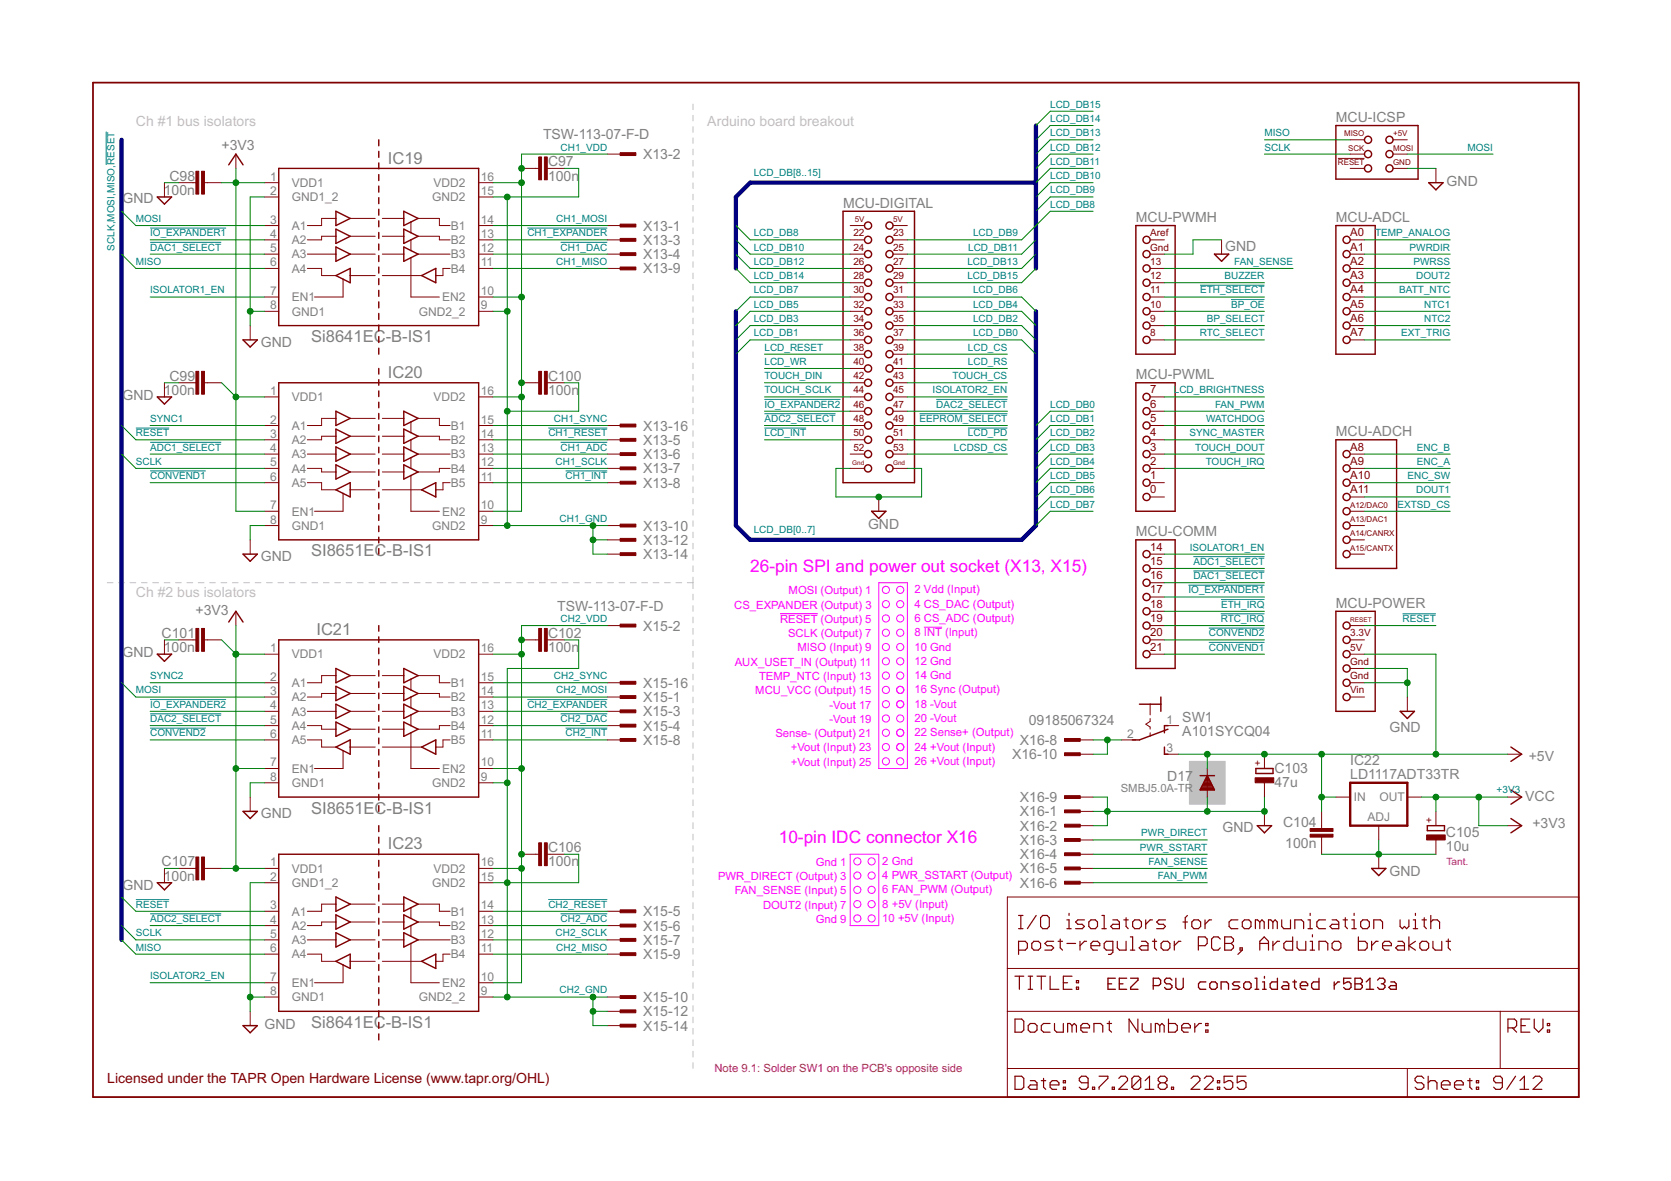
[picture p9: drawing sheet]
<svg xmlns="http://www.w3.org/2000/svg" width="297mm" height="210mm" viewBox="0 0 297 210" stroke-linecap="round" stroke-linejoin="round" font-family="sans-serif">
<defs><g id="words">
<g font-size="3.1" fill="#f0f">
<text x="133.4" y="101.7">26-pin SPI and power out socket (X13, X15)</text>
<text x="138.4" y="149.9">10-pin IDC connector X16</text>
</g>
<g font-size="2.9" fill="#808080">
<text x="68.9" y="29.1">IC19</text>
<text x="55.3" y="60.8">Si8641EC-B-IS1</text>
<text x="68.9" y="67.2">IC20</text>
<text x="55.3" y="98.9">SI8651EC-B-IS1</text>
<text x="56.2" y="112.9">IC21</text>
<text x="55.3" y="144.6">SI8651EC-B-IS1</text>
<text x="68.9" y="151">IC23</text>
<text x="55.3" y="182.7">Si8641EC-B-IS1</text>
</g>
<g font-size="2.5" fill="#c0c0c0">
<text x="24.1" y="22.3">Ch #1 bus isolators</text>
<text x="125.7" y="22.3">Arduino board breakout</text>
<text x="24.1" y="106.1">Ch #2 bus isolators</text>
</g>
<g font-size="2.5" fill="#808080">
<text x="237.5" y="21.7">MCU-ICSP</text>
<text x="39.4" y="26.6">+3V3</text>
<text x="96.5" y="24.7">TSW-113-07-F-D</text>
<text x="97.4" y="29.5">C97</text>
<text x="114.3" y="28.3">X13-2</text>
<text x="29.1" y="34.6">100n</text>
<text x="30.1" y="32.1">C98</text>
<text x="97.4" y="32.1">100n</text>
<text x="257.2" y="33">GND</text>
<text x="21.8" y="36.2">GND</text>
<text x="114.3" y="41">X13-1</text>
<text x="149.9" y="36.9">MCU-DIGITAL</text>
<text x="201.9" y="39.5">MCU-PWMH</text>
<text x="237.5" y="39.5">MCU-ADCL</text>
<text x="114.3" y="43.5">X13-3</text>
<text x="114.3" y="46.1">X13-4</text>
<text x="217.8" y="44.5">GND</text>
<text x="114.3" y="48.6">X13-9</text>
<text x="46.4" y="61.7">GND</text>
<text x="21.8" y="71.1">GND</text>
<text x="29.1" y="70.2">100n</text>
<text x="30.1" y="67.6">C99</text>
<text x="97.4" y="70.2">100n</text>
<text x="97.4" y="67.6">C100</text>
<text x="201.9" y="67.4">MCU-PWML</text>
<text x="114.3" y="76.5">X13-16</text>
<text x="237.5" y="77.5">MCU-ADCH</text>
<text x="114.3" y="79.1">X13-5</text>
<text x="114.3" y="81.6">X13-6</text>
<text x="114.3" y="84.1">X13-7</text>
<text x="114.3" y="86.7">X13-8</text>
<text x="114.3" y="94.3">X13-10</text>
<text x="154.3" y="94">GND</text>
<text x="201.9" y="95.3">MCU-COMM</text>
<text x="46.4" y="99.8">GND</text>
<text x="114.3" y="96.8">X13-12</text>
<text x="114.3" y="99.4">X13-14</text>
<text x="28.7" y="113.3">C101</text>
<text x="34.8" y="109.3">+3V3</text>
<text x="97.4" y="113.3">C102</text>
<text x="99.1" y="108.5">TSW-113-07-F-D</text>
<text x="114.3" y="112.1">X15-2</text>
<text x="237.5" y="108">MCU-POWER</text>
<text x="21.8" y="116.8">GND</text>
<text x="29.1" y="115.9">100n</text>
<text x="97.4" y="115.9">100n</text>
<text x="114.3" y="124.8">X15-1</text>
<text x="114.3" y="122.2">X15-16</text>
<text x="114.3" y="127.3">X15-3</text>
<text x="114.3" y="129.9">X15-4</text>
<text x="182.9" y="128.8">09185067324</text>
<text x="210.2" y="130.9">A101SYCQ04</text>
<text x="210.2" y="128.3">SW1</text>
<text x="247" y="130.1">GND</text>
<text x="114.3" y="132.4">X15-8</text>
<text x="179.9" y="134.9">X16-10</text>
<text x="181.3" y="132.4">X16-8</text>
<text x="226.6" y="137.4">C103</text>
<text x="240" y="135.9">IC22</text>
<text x="271.8" y="135.3">+5V</text>
<text x="181.3" y="142.6">X16-9</text>
<text x="207.5" y="138.8">D17</text>
<text x="226.6" y="139.9">47u</text>
<text x="240" y="138.5">LD1117ADT33TR</text>
<text x="271.1" y="142.3">VCC</text>
<text x="46.4" y="145.5">GND</text>
<text x="181.3" y="145.1">X16-1</text>
<text x="181.3" y="147.6">X16-2</text>
<text x="217.3" y="147.9">GND</text>
<text x="228.1" y="147">C104</text>
<text x="257" y="148.8">C105</text>
<text x="272.4" y="147.2">+3V3</text>
<text x="28.7" y="154">C107</text>
<text x="97.4" y="154">100n</text>
<text x="97.4" y="151.4">C106</text>
<text x="181.3" y="150.2">X16-3</text>
<text x="181.3" y="152.7">X16-4</text>
<text x="181.3" y="155.2">X16-5</text>
<text x="228.5" y="150.8">100n</text>
<text x="247" y="155.6">GND</text>
<text x="257" y="151.3">10u</text>
<text x="21.8" y="158.2">GND</text>
<text x="29.1" y="156.5">100n</text>
<text x="181.3" y="157.8">X16-6</text>
<text x="114.3" y="162.9">X15-5</text>
<text x="114.3" y="165.4">X15-6</text>
<text x="114.3" y="167.9">X15-7</text>
<text x="114.3" y="170.5">X15-9</text>
<text x="114.3" y="178.1">X15-10</text>
<text x="47" y="182.9">GND</text>
<text x="114.3" y="180.6">X15-12</text>
<text x="114.3" y="183.2">X15-14</text>
</g>
<text font-size="2.5" fill="#800000" x="19.1" y="192.4">Licensed under the TAPR Open Hardware License (www.tapr.org/OHL)</text>
<g font-size="2.1" fill="#808080">
<text x="48" y="32.1">1</text>
<text x="48" y="34.7">2</text>
<text x="51.9" y="33.2">VDD1</text>
<text x="51.9" y="35.8">GND1_2</text>
<text x="76.8" y="35.8">GND2</text>
<text x="77.1" y="33.2">VDD2</text>
<text x="85.5" y="34.7">15</text>
<text x="85.5" y="32.1">16</text>
<text x="48" y="39.7">3</text>
<text x="51.9" y="40.8">A1</text>
<text x="80.1" y="40.8">B1</text>
<text x="85.5" y="39.7">14</text>
<text x="48" y="42.3">4</text>
<text x="48" y="44.8">5</text>
<text x="48" y="47.3">6</text>
<text x="51.9" y="43.4">A2</text>
<text x="51.9" y="45.9">A3</text>
<text x="80.1" y="45.9">B3</text>
<text x="80.1" y="43.4">B2</text>
<text x="85.5" y="47.3">11</text>
<text x="85.5" y="44.8">12</text>
<text x="85.5" y="42.3">13</text>
<text x="48" y="52.4">7</text>
<text x="51.9" y="48.5">A4</text>
<text x="51.9" y="53.5">EN1</text>
<text x="78.6" y="53.5">EN2</text>
<text x="80.1" y="48.5">B4</text>
<text x="85.5" y="52.4">10</text>
<text x="48" y="55">8</text>
<text x="51.9" y="56.1">GND1</text>
<text x="74.4" y="56.1">GND2_2</text>
<text x="85.5" y="55">9</text>
<text x="48" y="70.2">1</text>
<text x="51.9" y="71.3">VDD1</text>
<text x="77.1" y="71.3">VDD2</text>
<text x="85.5" y="70.2">16</text>
<text x="48" y="75.3">2</text>
<text x="48" y="77.8">3</text>
<text x="51.9" y="76.4">A1</text>
<text x="80.1" y="76.4">B1</text>
<text x="85.5" y="77.8">14</text>
<text x="85.5" y="75.3">15</text>
<text x="48" y="80.4">4</text>
<text x="48" y="82.9">5</text>
<text x="51.9" y="78.9">A2</text>
<text x="51.9" y="81.5">A3</text>
<text x="80.1" y="81.5">B3</text>
<text x="80.1" y="78.9">B2</text>
<text x="85.5" y="80.4">13</text>
<text x="85.5" y="82.9">12</text>
<text x="48" y="85.4">6</text>
<text x="51.9" y="86.6">A5</text>
<text x="51.9" y="84">A4</text>
<text x="80.1" y="86.6">B5</text>
<text x="80.1" y="84">B4</text>
<text x="85.5" y="85.4">11</text>
<text x="48" y="90.5">7</text>
<text x="48" y="93.1">8</text>
<text x="51.9" y="91.6">EN1</text>
<text x="51.9" y="94.2">GND1</text>
<text x="76.8" y="94.2">GND2</text>
<text x="78.6" y="91.6">EN2</text>
<text x="85.5" y="90.5">10</text>
<text x="85.5" y="93.1">9</text>
<text x="48" y="115.9">1</text>
<text x="51.9" y="117">VDD1</text>
<text x="77.1" y="117">VDD2</text>
<text x="85.5" y="115.9">16</text>
<text x="48" y="121">2</text>
<text x="48" y="123.5">3</text>
<text x="51.9" y="122.1">A1</text>
<text x="51.9" y="124.6">A2</text>
<text x="80.1" y="124.6">B2</text>
<text x="80.1" y="122.1">B1</text>
<text x="85.5" y="123.5">14</text>
<text x="85.5" y="121">15</text>
<text x="48" y="126.1">4</text>
<text x="48" y="131.1">6</text>
<text x="48" y="128.6">5</text>
<text x="51.9" y="127.2">A3</text>
<text x="51.9" y="129.7">A4</text>
<text x="80.1" y="127.2">B3</text>
<text x="80.1" y="129.7">B4</text>
<text x="85.5" y="131.1">11</text>
<text x="85.5" y="126.1">13</text>
<text x="85.5" y="128.6">12</text>
<text x="200.4" y="131.1">2</text>
<text x="207.4" y="128.6">1</text>
<text x="48" y="136.2">7</text>
<text x="51.9" y="132.3">A5</text>
<text x="51.9" y="137.3">EN1</text>
<text x="78.6" y="137.3">EN2</text>
<text x="80.1" y="132.3">B5</text>
<text x="85.5" y="136.2">10</text>
<text x="207.4" y="133.7">3</text>
<text x="48" y="138.8">8</text>
<text x="51.9" y="139.9">GND1</text>
<text x="76.8" y="139.9">GND2</text>
<text x="85.5" y="138.8">9</text>
<text x="240.6" y="142.3">IN</text>
<text x="245.2" y="142.3">OUT</text>
<text x="243.1" y="146">ADJ</text>
<text x="48" y="154">1</text>
<text x="51.9" y="155.1">VDD1</text>
<text x="77.1" y="155.1">VDD2</text>
<text x="85.5" y="154">16</text>
<text x="48" y="156.5">2</text>
<text x="48" y="161.6">3</text>
<text x="51.9" y="157.7">GND1_2</text>
<text x="76.8" y="157.7">GND2</text>
<text x="85.5" y="161.6">14</text>
<text x="85.5" y="156.5">15</text>
<text x="48" y="164.2">4</text>
<text x="48" y="166.7">5</text>
<text x="51.9" y="162.7">A1</text>
<text x="51.9" y="165.3">A2</text>
<text x="51.9" y="167.8">A3</text>
<text x="80.1" y="167.8">B3</text>
<text x="80.1" y="165.3">B2</text>
<text x="80.1" y="162.7">B1</text>
<text x="85.5" y="166.7">12</text>
<text x="85.5" y="164.2">13</text>
<text x="48" y="169.2">6</text>
<text x="51.9" y="170.4">A4</text>
<text x="80.1" y="170.4">B4</text>
<text x="85.5" y="169.2">11</text>
<text x="48" y="174.3">7</text>
<text x="48" y="176.9">8</text>
<text x="51.9" y="175.4">EN1</text>
<text x="51.9" y="178">GND1</text>
<text x="74.4" y="178">GND2_2</text>
<text x="78.6" y="175.4">EN2</text>
<text x="85.5" y="176.9">9</text>
<text x="85.5" y="174.3">10</text>
</g>
<g font-size="2" fill="#800000">
<text x="240" y="42">A0</text>
<text x="240" y="47.1">A2</text>
<text x="240" y="44.5">A1</text>
<text x="240" y="52.1">A4</text>
<text x="240" y="49.6">A3</text>
<text x="240" y="59.8">A7</text>
<text x="240" y="57.2">A6</text>
<text x="240" y="54.7">A5</text>
<text x="204.5" y="69.9">7</text>
<text x="204.5" y="77.5">4</text>
<text x="204.5" y="75">5</text>
<text x="204.5" y="72.5">6</text>
<text x="204.5" y="82.6">2</text>
<text x="204.5" y="80.1">3</text>
<text x="240" y="82.6">A9</text>
<text x="240" y="80.1">A8</text>
<text x="204.5" y="87.7">0</text>
<text x="204.5" y="85.2">1</text>
<text x="240" y="87.7">A11</text>
<text x="240" y="85.2">A10</text>
<text x="204.5" y="97.9">14</text>
<text x="204.5" y="100.4">15</text>
<text x="204.5" y="102.9">16</text>
<text x="204.5" y="105.5">17</text>
<text x="204.5" y="108">18</text>
<text x="204.5" y="110.6">19</text>
<text x="204.5" y="113.1">20</text>
<text x="204.5" y="115.6">21</text>
</g>
<g font-size="2" fill="#f0f">
<text x="140.2" y="105.6">MOSI (Output) 1</text>
<text x="162.6" y="105.5">2 Vdd (Input)</text>
<text x="130.5" y="108.2">CS_EXPANDER (Output) 3</text>
<text x="138.7" y="110.7">RESET (Output) 5</text>
<text x="140.1" y="113.2">SCLK (Output) 7</text>
<text x="162.6" y="110.6">6 CS_ADC (Output)</text>
<text x="162.6" y="113.1">8 INT (Input)</text>
<text x="162.6" y="108">4 CS_DAC (Output)</text>
<text x="130.6" y="118.3">AUX_USET_IN (Output) 11</text>
<text x="141.8" y="115.8">MISO (Input) 9</text>
<text x="162.6" y="115.6">10 Gnd</text>
<text x="162.6" y="118.2">12 Gnd</text>
<text x="134.3" y="123.4">MCU_VCC (Output) 15</text>
<text x="134.9" y="120.9">TEMP_NTC (Input) 13</text>
<text x="147.4" y="125.9">-Vout 17</text>
<text x="162.6" y="125.8">18 -Vout</text>
<text x="162.6" y="123.3">16 Sync (Output)</text>
<text x="162.6" y="120.7">14 Gnd</text>
<text x="137.8" y="131">Sense- (Output) 21</text>
<text x="147.4" y="128.5">-Vout 19</text>
<text x="162.6" y="130.9">22 Sense+ (Output)</text>
<text x="162.6" y="128.3">20 -Vout</text>
<text x="140.6" y="133.6">+Vout (Input) 23</text>
<text x="140.6" y="136.1">+Vout (Input) 25</text>
<text x="162.6" y="133.4">24 +Vout (Input)</text>
<text x="162.6" y="135.9">26 +Vout (Input)</text>
<text x="145" y="153.9">Gnd 1</text>
<text x="156.8" y="153.7">2 Gnd</text>
<text x="127.6" y="156.4">PWR_DIRECT (Output) 3</text>
<text x="130.6" y="159">FAN_SENSE (Input) 5</text>
<text x="135.6" y="161.5">DOUT2 (Input) 7</text>
<text x="156.8" y="156.3">4 PWR_SSTART (Output)</text>
<text x="156.8" y="158.8">6 FAN_PWM (Output)</text>
<text x="156.8" y="161.3">8 +5V (Input)</text>
<text x="145" y="164">Gnd 9</text>
<text x="156.8" y="163.9">10 +5V (Input)</text>
</g>
<text font-size="2" fill="#808080" x="199.2" y="140.8">SMBJ5.0A-TR</text>
<text font-size="2" fill="#800080" x="127" y="190.5">Note 9.1: Solder SW1 on the PCB's opposite side</text>
<g font-size="1.8" fill="#008080">
<text x="186.7" y="21.7">LCD_DB14</text>
<text x="186.7" y="19.1">LCD_DB15</text>
<text x="99.7" y="26.8">CH1_VDD</text>
<text x="186.7" y="29.3">LCD_DB11</text>
<text x="186.7" y="26.8">LCD_DB12</text>
<text x="186.7" y="24.2">LCD_DB13</text>
<text x="224.8" y="24.2">MISO</text>
<text x="224.8" y="26.8">SCLK</text>
<text x="260.9" y="26.8">MOSI</text>
<text x="134" y="31.2">LCD_DB[8..15]</text>
<text x="186.7" y="34.4">LCD_DB9</text>
<text x="186.7" y="31.8">LCD_DB10</text>
<text x="24.1" y="39.5">MOSI</text>
<text x="26.7" y="42">IO_EXPANDER1</text>
<text x="93.8" y="42">CH1_EXPANDER</text>
<text x="98.9" y="39.5">CH1_MOSI</text>
<text x="134" y="42">LCD_DB8</text>
<text x="173" y="42">LCD_DB9</text>
<text x="186.7" y="36.9">LCD_DB8</text>
<text x="244.5" y="42">TEMP_ANALOG</text>
<text x="20.3" y="44.5" transform="rotate(-90 20.3 44.5)">SCLK,MOSI,MISO,RESET</text>
<text x="24.1" y="47.1">MISO</text>
<text x="26.7" y="44.5">DAC1_SELECT</text>
<text x="98.9" y="47.1">CH1_MISO</text>
<text x="99.7" y="44.5">CH1_DAC</text>
<text x="134" y="44.5">LCD_DB10</text>
<text x="134" y="47.1">LCD_DB12</text>
<text x="172" y="47.1">LCD_DB13</text>
<text x="172.1" y="44.5">LCD_DB11</text>
<text x="219.4" y="47.1">FAN_SENSE</text>
<text x="250.6" y="44.5">PWRDIR</text>
<text x="251.3" y="47.1">PWRSS</text>
<text x="26.7" y="52.1">ISOLATOR1_EN</text>
<text x="134" y="49.6">LCD_DB14</text>
<text x="134" y="52.1">LCD_DB7</text>
<text x="172" y="49.6">LCD_DB15</text>
<text x="173" y="52.1">LCD_DB6</text>
<text x="213.3" y="52.1">ETH_SELECT</text>
<text x="217.7" y="49.6">BUZZER</text>
<text x="248.7" y="52.1">BATT_NTC</text>
<text x="251.8" y="49.6">DOUT2</text>
<text x="134" y="54.7">LCD_DB5</text>
<text x="134" y="57.2">LCD_DB3</text>
<text x="134" y="59.8">LCD_DB1</text>
<text x="173" y="54.7">LCD_DB4</text>
<text x="173" y="57.2">LCD_DB2</text>
<text x="173" y="59.8">LCD_DB0</text>
<text x="213.3" y="59.8">RTC_SELECT</text>
<text x="214.5" y="57.2">BP_SELECT</text>
<text x="218.8" y="54.7">BP_OE</text>
<text x="249.1" y="59.8">EXT_TRIG</text>
<text x="253.2" y="54.7">NTC1</text>
<text x="253.2" y="57.2">NTC2</text>
<text x="135.9" y="62.3">LCD_RESET</text>
<text x="135.9" y="64.8">LCD_WR</text>
<text x="172.1" y="62.3">LCD_CS</text>
<text x="172.1" y="64.8">LCD_RS</text>
<text x="135.9" y="69.9">TOUCH_SCLK</text>
<text x="135.9" y="67.4">TOUCH_DIN</text>
<text x="165.8" y="69.9">ISOLATOR2_EN</text>
<text x="169.3" y="67.4">TOUCH_CS</text>
<text x="208.7" y="69.9">LCD_BRIGHTNESS</text>
<text x="24.1" y="77.5">RESET</text>
<text x="26.7" y="75">SYNC1</text>
<text x="97.5" y="77.5">CH1_RESET</text>
<text x="98.5" y="75">CH1_SYNC</text>
<text x="135.9" y="72.5">IO_EXPANDER2</text>
<text x="135.9" y="75">ADC2_SELECT</text>
<text x="135.9" y="77.5">LCD_INT</text>
<text x="163.5" y="75">EEPROM_SELECT</text>
<text x="166.4" y="72.5">DAC2_SELECT</text>
<text x="172.1" y="77.5">LCD_PD</text>
<text x="186.7" y="77.5">LCD_DB2</text>
<text x="186.7" y="75">LCD_DB1</text>
<text x="186.7" y="72.5">LCD_DB0</text>
<text x="211.4" y="77.5">SYNC_MASTER</text>
<text x="214.4" y="75">WATCHDOG</text>
<text x="216" y="72.5">FAN_PWM</text>
<text x="24.1" y="82.6">SCLK</text>
<text x="26.7" y="80.1">ADC1_SELECT</text>
<text x="98.8" y="82.6">CH1_SCLK</text>
<text x="99.7" y="80.1">CH1_ADC</text>
<text x="169.6" y="80.1">LCDSD_CS</text>
<text x="186.7" y="82.6">LCD_DB4</text>
<text x="186.7" y="80.1">LCD_DB3</text>
<text x="212.5" y="80.1">TOUCH_DOUT</text>
<text x="214.3" y="82.6">TOUCH_IRQ</text>
<text x="251.9" y="80.1">ENC_B</text>
<text x="251.9" y="82.6">ENC_A</text>
<text x="26.7" y="85.2">CONVEND1</text>
<text x="100.5" y="85.2">CH1_INT</text>
<text x="186.7" y="87.7">LCD_DB6</text>
<text x="186.7" y="85.2">LCD_DB5</text>
<text x="250.2" y="85.2">ENC_SW</text>
<text x="251.8" y="87.7">DOUT1</text>
<text x="99.5" y="92.8">CH1_GND</text>
<text x="134" y="94.7">LCD_DB[0..7]</text>
<text x="186.7" y="90.2">LCD_DB7</text>
<text x="248.4" y="90.2">EXTSD_CS</text>
<text x="211.5" y="97.9">ISOLATOR1_EN</text>
<text x="212.1" y="100.4">ADC1_SELECT</text>
<text x="211.3" y="105.5">IO_EXPANDER1</text>
<text x="212.1" y="102.9">DAC1_SELECT</text>
<text x="99.7" y="110.6">CH2_VDD</text>
<text x="214.9" y="113.1">CONVEND2</text>
<text x="217" y="110.6">RTC_IRQ</text>
<text x="217.1" y="108">ETH_IRQ</text>
<text x="249.3" y="110.6">RESET</text>
<text x="214.9" y="115.6">CONVEND1</text>
<text x="24.1" y="123.3">MOSI</text>
<text x="26.7" y="125.8">IO_EXPANDER2</text>
<text x="26.7" y="120.7">SYNC2</text>
<text x="93.8" y="125.8">CH2_EXPANDER</text>
<text x="98.5" y="120.7">CH2_SYNC</text>
<text x="98.9" y="123.3">CH2_MOSI</text>
<text x="26.7" y="130.9">CONVEND2</text>
<text x="26.7" y="128.3">DAC2_SELECT</text>
<text x="99.7" y="128.3">CH2_DAC</text>
<text x="100.5" y="130.9">CH2_INT</text>
<text x="266" y="141">+3V3</text>
<text x="202.9" y="148.6">PWR_DIRECT</text>
<text x="202.6" y="151.2">PWR_SSTART</text>
<text x="204.2" y="153.7">FAN_SENSE</text>
<text x="24.1" y="161.3">RESET</text>
<text x="97.5" y="161.3">CH2_RESET</text>
<text x="205.8" y="156.3">FAN_PWM</text>
<text x="24.1" y="166.4">SCLK</text>
<text x="26.7" y="163.9">ADC2_SELECT</text>
<text x="98.8" y="166.4">CH2_SCLK</text>
<text x="99.7" y="163.9">CH2_ADC</text>
<text x="24.1" y="169">MISO</text>
<text x="98.9" y="169">CH2_MISO</text>
<text x="26.7" y="174">ISOLATOR2_EN</text>
<text x="99.5" y="176.6">CH2_GND</text>
</g>
<g font-size="1.8" fill="#800000">
<text x="151.7" y="42">22</text>
<text x="158.7" y="42">23</text>
<text x="204.5" y="42">Aref</text>
<text x="151.7" y="44.5">24</text>
<text x="151.7" y="47.1">26</text>
<text x="158.7" y="44.5">25</text>
<text x="158.7" y="47.1">27</text>
<text x="204.5" y="47.1">13</text>
<text x="204.5" y="44.5">Gnd</text>
<text x="151.7" y="49.6">28</text>
<text x="151.7" y="52.1">30</text>
<text x="158.7" y="49.6">29</text>
<text x="158.7" y="52.1">31</text>
<text x="204.5" y="52.1">11</text>
<text x="204.5" y="49.6">12</text>
<text x="151.7" y="54.7">32</text>
<text x="151.7" y="57.2">34</text>
<text x="151.7" y="59.8">36</text>
<text x="158.7" y="54.7">33</text>
<text x="158.7" y="57.2">35</text>
<text x="158.7" y="59.8">37</text>
<text x="204.5" y="54.7">10</text>
<text x="204.5" y="57.2">9</text>
<text x="204.5" y="59.8">8</text>
<text x="151.7" y="62.3">38</text>
<text x="151.7" y="64.8">40</text>
<text x="158.7" y="62.3">39</text>
<text x="158.7" y="64.8">41</text>
<text x="151.7" y="67.4">42</text>
<text x="151.7" y="69.9">44</text>
<text x="158.7" y="67.4">43</text>
<text x="158.7" y="69.9">45</text>
<text x="151.7" y="72.5">46</text>
<text x="151.7" y="75">48</text>
<text x="151.7" y="77.5">50</text>
<text x="158.7" y="72.5">47</text>
<text x="158.7" y="75">49</text>
<text x="158.7" y="77.5">51</text>
<text x="151.7" y="80.1">52</text>
<text x="158.7" y="80.1">53</text>
<text x="240" y="113.1">3.3V</text>
<text x="240" y="118.2">Gnd</text>
<text x="240" y="115.6">5V</text>
<text x="240" y="123.3">Vin</text>
<text x="240" y="120.7">Gnd</text>
<text x="224.2" y="136.2" transform="rotate(-90 224.2 136.2)">+</text>
<text x="254.7" y="146.3" transform="rotate(-90 254.7 146.3)">+</text>
</g>
<text font-size="1.8" fill="#800080" x="257.2" y="153.7">Tant.</text>
<g font-size="1.4" fill="#800000">
<text x="237.8" y="29.3">RESET</text>
<text x="238.9" y="24.2">MISO</text>
<text x="239.6" y="26.8">SCK</text>
<text x="247.6" y="29.3">GND</text>
<text x="247.6" y="26.8">MOSI</text>
<text x="247.6" y="24.2">+5V</text>
<text x="151.9" y="39.5">5V</text>
<text x="158.7" y="39.5">5V</text>
<text x="240" y="95.3">A14/CANRX</text>
<text x="240" y="92.8">A13/DAC1</text>
<text x="240" y="90.2">A12/DAC0</text>
<text x="240" y="97.9">A15/CANTX</text>
</g>
<g font-size="1.1" fill="#800000">
<text x="151.5" y="82.6">Gnd</text>
<text x="158.7" y="82.6">Gnd</text>
<text x="240" y="110.6">RESET</text>
</g>
</g></defs>
<g fill="none" stroke="#c0c0c0" stroke-width=".18">
<path d="M123.2 18.5v1M123.2 20.5v1M123.2 22.5v1M123.2 24.5v1M123.2 26.5v1M123.2 28.5v1M123.2 30.5v1M123.2 32.5v1M123.2 34.5v1M123.2 36.5v1M123.2 38.5v1M123.2 40.5v1"/>
<path d="M123.2 42.5v1M123.2 44.5v1M123.2 46.5v1M123.2 48.5v1M123.2 50.5v1M123.2 52.5v1M123.2 54.5v1M123.2 56.5v1M123.2 58.5v1M123.2 60.5v1M123.2 62.5v1M123.2 64.5v1"/>
<path d="M123.2 66.5v1M123.2 68.5v1.1M123.2 70.5v1M123.2 72.5v1.1M123.2 74.5v1M123.2 76.5v1.1M123.2 78.5v1M123.2 80.6v1M123.2 82.5v1M123.2 84.6v1M123.2 86.6v1M123.2 88.6v1"/>
<path d="M123.2 90.6v1M123.2 92.6v1M123.2 94.6v1M123.2 96.6v1M123.2 98.6v1M19.1 103.6h1M21.1 103.6h1M23.1 103.6h1M25.1 103.6h1.1M27.2 103.6h1M29.2 103.6h1M31.2 103.6h1"/>
<path d="M33.2 103.6h1M35.2 103.6h1.1M37.3 103.6h1M39.3 103.6h1M41.3 103.6h1M43.3 103.6h1M45.4 103.6h1M47.4 103.6h1M49.4 103.6h1M51.4 103.6h1M53.4 103.6h1.1M55.5 103.6h1"/>
<path d="M57.5 103.6h1M59.5 103.6h1M61.5 103.6h1M63.5 103.6h1.1M65.6 103.6h1M67.6 103.6h1M69.6 103.6h1M71.6 103.6h1M73.7 103.6h1M75.7 103.6h1M77.7 103.6h1M79.7 103.6h1"/>
<path d="M81.7 103.6h1.1M83.8 103.6h1M85.8 103.6h1M87.8 103.6h1M89.8 103.6h1M91.8 103.6h1.1M93.9 103.6h1M95.9 103.6h1M97.9 103.6h1M99.9 103.6h1.1M102 103.6h1M104 103.6h1"/>
<path d="M106 103.6h1M108 103.6h1.1M110 103.6h1.1M112.1 103.6h1M114.1 103.6h1M116.1 103.6h1M118.1 103.6h1M120.1 103.6h1.1M122.2 103.6h1M123.2 100.6v1M123.2 102.6v2M123.2 105.6v1"/>
<path d="M123.2 107.6v1.1M123.2 109.7v1M123.2 111.7v1M123.2 113.7v1.1M123.2 115.8v1M123.2 117.8v1M123.2 119.8v1M123.2 121.9v1M123.2 123.9v1M123.2 125.9v1M123.2 128v1M123.2 130v1"/>
<path d="M123.2 132v1M123.2 134v1.1M123.2 136.1v1M123.2 138.1v1M123.2 140.1v1.1M123.2 142.2v1M123.2 144.2v1M123.2 146.2v1.1M123.2 148.3v1M123.2 150.3v1M123.2 152.3v1.1M123.2 154.3v1.1"/>
<path d="M123.2 156.4v1M123.2 158.4v1M123.2 160.4v1.1M123.2 162.5v1M123.2 164.5v1M123.2 166.5v1.1M123.2 168.6v1M123.2 170.6v1M123.2 172.6v1.1M123.2 174.7v1M123.2 176.7v1M123.2 178.7v1"/>
<path d="M123.2 180.8v1M123.2 182.8v1M123.2 184.8v1M123.2 186.8v1.1M123.2 188.9v1"/>
</g>
<path d="M211.4 135.3h6.4v7.6h-6.4z" fill="#c0c0c0" stroke="#c0c0c0" stroke-width=".18"/>
<g fill="none" stroke="#800000" stroke-width=".21">
<path d="M180.4 173.5h1.6M181.1 165.1h.7M181.1 162.7h.7M181.1 168.9h1.1l.4-.4v-.8l-.4-.4h-1.1v2.3M181.2 173.5v2.3M181.5 162.7v2.4M182.8 173.5h.8M182.8 175.8h.8M183.2 173.5v2.3M183.4 167.7l.4-.4h.8l.4 .4v.8l-.4 .4h-.8l-.4-.4zM184.2 162.7l-1.6 2.4M184.3 173.5h1.6"/>
<path d="M185.1 173.5v2.3M185.4 162.7h.7l.4 .4v1.6l-.4 .4h-.7l-.4-.4v-1.6zM186.7 173.5v2.3h1.5M187.3 167.3h-1.2l-.4 .4 .4 .4h.8l.4 .4-.4 .4h-1.2M188.1 167.3h.8M188.5 166.9v1.6l.4 .4M189 174.7h.8M189.7 165.1h.7M189.7 163.5h.3v1.6M189.7 167.7h1.5M190 162.3v.4M190.6 173.5h-1.6v2.3h1.6"/>
<path d="M191.3 175.5h.4v.3h-.4zM191.3 174.3h.4v.4h-.4zM192 167.3v1.6M192.8 163.5h-1.2l-.4 .4 .4 .4h.8l.4 .4-.4 .4h-1.2M193.1 167.3h-.3l-.8 .8M193.5 163.9l.4-.4h.8l.4 .4v.8l-.4 .4h-.8l-.4-.4zM193.9 168.1h1.6v-.4l-.4-.4h-.8l-.4 .4v.8l.4 .4h.8M195.9 165.1h.8M195.9 162.7h.4v2.4M197.8 163.5h.8l.4 .4v1.2h-1.2l-.4-.4 .4-.4h1.2M197.8 168.9h-1.1l-.4-.4v-.8l.4-.4h1.1v1.9l-.4 .4h-.4M198.6 167.3v1.2l.4 .4h1.2v-1.6"/>
<path d="M199.8 163.5h.8M200.2 163.1v1.6l.4 .4M200.9 166.5h.4v2.4M200.9 168.9h.8M201.3 163.9l.4-.4h.8l.4 .4v.8l-.4 .4h-.8l-.4-.4zM202.9 167.3h.8l.4 .4v1.2h-1.2l-.4-.4 .4-.4h1.2M203.7 163.5v1.6M204.9 163.5h-.5l-.7 .8M204.9 167.3h.7M205.2 166.9v1.6l.4 .4M206.4 167.7l.4-.4h.8l.4 .4v.8l-.4 .4h-.8l-.4-.4zM207.2 163.5h-1.2l-.4 .4 .4 .4h.8l.4 .4-.4 .4h-1.2"/>
<path d="M208.7 167.3v1.6M209.9 167.3h-.4l-.8 .8M210.3 163.9h.8M211.1 162.7l-.4 .4v2M211.9 163.9l.3-.4h.8l.4 .4v.8l-.4 .4h-.8l-.3-.4zM213 168.1h1.2l.4-.4v-.8l-.4-.4h-1.2v2.4M214.2 163.5v1.6M215.4 163.5h-.4l-.8 .8M216.9 166.9l-.4-.4h-.7l-.4 .4v1.6l.4 .4h.7l.4-.4M217.7 166.5h1.2l.4 .4v.4l-.4 .4 .4 .4v.4l-.4 .4h-1.2zM217.7 167.7h1.2M220 163.5h-1.1l-.4 .4v.8l.4 .4h1.1"/>
<path d="M220.4 168.5h.4v.4h-.4zM220.8 163.9l.4-.4h.8l.4 .4v.8l-.4 .4h-.8l-.4-.4zM220.8 168.9l-.8 .7M223.9 163.9l-.4-.4h-.3v1.6M223.9 163.9v1.2M223.9 168.9v-1.6l.8-.8 .8 .8v1.6M223.9 163.9l.4-.4 .4 .4v1.2M223.9 167.7h1.6M226.3 163.9l-.4-.4h-.4v1.6M226.3 163.9v1.2M226.3 167.3v1.6M226.3 163.9l.4-.4 .4 .4v1.2"/>
<path d="M227.5 167.3h-.4l-.8 .8M227.8 163.5v1.2l.4 .4h1.2v-1.6M229.8 166.5v2.4h-1.2l-.4-.4v-.8l.4-.4h1.2M230.2 165.1v-1.6h1.2l.3 .4v1.2M230.6 167.3v1.2l.3 .4h1.2v-1.6M232.5 165.1h.8M232.5 163.5h.4v1.6M232.9 162.3v.4M232.9 167.3h.4v1.6M232.9 168.9h.8M233.3 166.1v.4M234.5 168.9v-1.6h1.1l.4 .4v1.2"/>
<path d="M235.6 163.5h-1.1l-.4 .4v.8l.4 .4h1.1M236.8 163.5h.8l.4 .4v1.2h-1.2l-.4-.4 .4-.4h1.2M236.8 167.7l.4-.4h.8l.4 .4v.8l-.4 .4h-.8l-.4-.4zM238.8 163.5h.7M239.1 163.1v1.6l.4 .4M240.3 165.1h.8M240.3 163.5h.4v1.6M240.7 162.3v.4M241.5 166.5v2.4h1.2l.3-.4v-.8l-.3-.4h-1.2M241.9 163.9l.4-.4h.7l.4 .4v.8l-.4 .4h-.7l-.4-.4zM243.8 167.3v1.6M244.2 165.1v-1.6h1.2l.4 .4v1.2"/>
<path d="M245 167.3h-.4l-.8 .8M245.8 168.1h1.5v-.4l-.4-.4h-.8l-.3 .4v.8l.3 .4h.8M248.5 167.3h.8l.4 .4v1.2h-1.2l-.4-.4 .4-.4h1.2M248.9 163.5v1.2l.4 .4 .4-.4 .3 .4 .4-.4v-1.2M250.4 166.5v2.4M251.2 165.1h.8M251.2 163.5h.4v1.6M251.6 162.3v.4M251.6 167.3l-1.2 .8 1.2 .8M252.4 167.7l.4-.4h.8l.4 .4v.8l-.4 .4h-.8l-.4-.4zM252.8 163.5h.8M253.2 163.1v1.6l.4 .4"/>
<path d="M254.3 163.9l.4-.4h.8l.4 .4v1.2M254.3 162.7v2.4M254.7 167.3v1.2l.4 .4h1.2v-1.6M257.1 167.3h.8M257.5 166.9v1.6l.4 .4M180.4 181.1h1.2l.4 .4v1.6l-.4 .4h-1.2zM180.4 191.3h1.2l.4 .4v1.5l-.4 .4h-1.2zM182.8 182.3l.4-.4h.7l.4 .4v.8l-.4 .4h-.7l-.4-.4zM183.2 192.1h.7l.4 .3v1.2h-1.1l-.4-.4 .4-.4h1.1M185.1 192.1h.8M185.5 191.7v1.5l.4 .4M186.7 192.8h1.5v-.4l-.4-.3h-.8l-.3 .3v.8l.3 .4h.8"/>
<path d="M186.7 181.9h-1.2l-.4 .4v.8l.4 .4h1.2M187.5 181.9v1.2l.3 .4h1.2v-1.6M189 193.2h.4v.4h-.4zM189 192.1h.4v.3h-.4zM190.6 182.3l-.4-.4h-.4v1.6M190.6 182.3l.4-.4 .3 .4v1.2M190.6 182.3v1.2M192.1 182.7h1.6v-.4l-.4-.4h-.8l-.4 .4v.8l.4 .4h.8M193.4 192.4h-1.1l-.4-.3v-.4l.4-.4h.7l.4 .4v1.5l-.4 .4h-.7l-.4-.4M194.2 193.2h.4v.4h-.4zM194.5 183.5v-1.6h1.1l.4 .4v1.2M195.4 191.3h1.5v.4l-1.5 1.5v.4"/>
<path d="M196.8 181.9h.8M197.2 181.5v1.6l.4 .4M197.7 193.2h.4v.4h-.4zM198.9 191.7l.4-.4h.7l.4 .4v.4l-1.5 1.5h1.5M202.3 181.1v2.4l-1.6-2.4v2.4M202.8 191.7v1.5l-.4 .4h-.8l-.4-.4M202.8 191.7l-.4-.4h-.8l-.4 .4v1.5M202.8 191.7l-1.6 1.5M203 181.9v1.2l.4 .4h1.2v-1.6M203.6 193.6h1.5M203.6 192.1l.7-.8v2.3M206.2 182.3l-.4-.4h-.4v1.6"/>
<path d="M206.2 182.3v1.2M206.2 182.3l.3-.4 .4 .4v1.2M206.3 192.4l-.4 .4v.4l.4 .4h.8l.4-.4v-.4l-.4-.4M206.3 192.4l-.4-.3v-.4l.4-.4h.8l.4 .4v.4l-.4 .3M206.3 192.4h.8M207.7 181.1v2.4h1.2l.4-.4v-.8l-.4-.4h-1.2M208.2 193.2h.4v.4h-.4zM210.1 182.7h1.5v-.4l-.4-.4h-.8l-.3 .4v.8l.3 .4h.8M211.7 191.7l.4-.4h.8l.4 .4v.4l-1.6 1.5h1.6M212.4 181.9v1.6M213.6 181.9h-.4l-.8 .8M214.1 191.7l.4-.4h.7l.4 .4v.4l-1.5 1.5h1.5"/>
<path d="M214.3 183.1h.4v.4h-.4zM214.3 181.9h.4v.4h-.4zM216.4 193.2h.4v.4h-.4zM216.4 192.1h.4v.3h-.4zM219.1 191.3h-1.5v1.1l.8-.3h.4l.3 .3v.8l-.3 .4h-.8l-.4-.4M221.5 191.3h-1.6v1.1l.8-.3h.4l.4 .3v.8l-.4 .4h-.8l-.4-.4M253.1 191.7l-.4-.4h-.8l-.4 .4v.4l.4 .3h.8l.4 .4v.4l-.4 .4h-.8l-.4-.4M253.9 192.4l.4-.3h.8l.3 .3v1.2M253.9 191.3v2.3M256.2 192.8h1.6v-.4l-.4-.3h-.8l-.4 .3v.8l.4 .4h.8M258.6 192.8h1.5v-.4l-.4-.3h-.7l-.4 .3v.8l.4 .4h.7M260.9 192.1h.8"/>
<path d="M261.3 191.7v1.5l.4 .4M262.4 193.2h.4v.4h-.4zM262.4 192.1h.4v.3h-.4zM267.1 192.4h-1.2l-.4-.3v-.4l.4-.4h.8l.4 .4v1.5l-.4 .4h-.8l-.4-.4M268.1 182.7h1.1l.4-.4v-.8l-.4-.4h-1.1v2.4M268.8 182.7l.8 .8M269.4 191.3l-1.6 2.3M270.2 193.6h1.5M270.2 192.1l.8-.8v2.3M270.4 182.3h.8M271.9 181.1h-1.5v2.4h1.5M272.5 191.7l.4-.4h.8l.4 .4v.4l-1.6 1.5h1.6"/>
<path d="M272.7 181.1v1.6l.8 .8 .8-.8v-1.6M275.1 183.1h.4v.4h-.4zM275.1 181.9h.4v.4h-.4z"/>
</g>
<g fill="none" stroke="#800000" stroke-width=".18">
<path d="M29.2 32.5v2.5M31.8 32.5h3M36.3 32.5h3.1M41.9 27.4v2.5M47 32.5h2.6M47 35h2.6M59.7 38.8h-2.5v1.3h-2.6M62.3 38.8h4.4M68 38.8h3.8M73 39.5v1.9M74.3 38.8h3.8v1.3h1.9M85.1 32.5h2.5"/>
<path d="M85.1 35h2.5M92.7 29.9h3.1M97.3 29.9h3M107.9 27.4h2.6M237.8 28.2h4.7M240 29.9h2.5M240 27.4h2.5M240 24.8h2.5M247.6 29.9h2.6M247.6 27.4h2.6M247.6 24.8h2.6M255.2 29.9v2.6"/>
<path d="M44.5 57.9v2.5M47 55.3h2.6M47 52.8h2.6M47 47.7h2.6M47 45.2h2.6M47 42.6h2.6M47 40.1h2.6M54.6 47.7h2.6v1.3h2.5M54.6 45.2h5.1M59.7 42h-2.5v.6h-2.6M61 49.6v3.2h-5.1M62.3 45.2h4.4"/>
<path d="M62.3 42h4.4M62.3 49h4.4M68 45.2h3.8M68 42h3.8M68 49h7M73 42.6v1.9M73 45.8v7h5.1M74.3 42h3.8v.6h1.9M74.3 45.2h5.7M80 47.7h-1.3v1.3h-1.2M85.1 55.3h2.5M85.1 52.8h2.5"/>
<path d="M85.1 47.7h2.5M85.1 45.2h2.5M85.1 42.6h2.5M85.1 40.1h2.5M107.9 47.7h2.6M107.9 45.2h2.6M107.9 42.6h2.6M107.9 40.1h2.6M151.1 57.9h2.6M151.1 55.3h2.6M151.1 52.8h2.6M151.1 50.2h2.6"/>
<path d="M151.1 47.7h2.6M151.1 45.2h2.6M151.1 42.6h2.6M151.1 40.1h2.6M158.7 57.9h2.6M158.7 55.3h2.6M158.7 52.8h2.6M158.7 50.2h2.6M158.7 47.7h2.6M158.7 45.2h2.6M158.7 42.6h2.6M158.7 40.1h2.6"/>
<path d="M204.4 57.9h2.6M204.4 55.3h2.6M204.4 52.8h2.6M204.4 50.2h2.6M204.4 47.7h2.6M204.4 45.2h2.6M204.4 42.6h2.6M217.1 42.6v2.6M240 57.9h2.5M240 55.3h2.5M240 52.8h2.5M240 50.2h2.5"/>
<path d="M240 47.7h2.5M240 45.2h2.5M240 42.6h2.5M29.2 68v2.5M31.8 68h3M36.3 68h3.1M47 70.5h2.6M47 75.6h2.6M47 78.2h2.6M59.7 74.4h-2.5v1.2h-2.6M59.7 77.5h-2.5v.7h-2.6M62.3 74.4h4.4"/>
<path d="M62.3 77.5h4.4M68 74.4h3.8M68 77.5h3.8M73 75v1.9M73 78.2v1.9M74.3 74.4h3.8v1.2h1.9M74.3 77.5h3.8v.7h1.9M85.1 70.5h2.5M85.1 75.6h2.5M85.1 78.2h2.5M92.7 68h3.1M97.3 68h3"/>
<path d="M107.9 75.6h2.6M107.9 78.2h2.6M151.1 68h2.6M151.1 60.4h2.6M151.1 62.9h2.6M151.1 65.5h2.6M151.1 70.5h2.6M151.1 73.1h2.6M151.1 75.6h2.6M151.1 78.2h2.6M158.7 68h2.6M158.7 60.4h2.6"/>
<path d="M158.7 62.9h2.6M158.7 65.5h2.6M158.7 70.5h2.6M158.7 73.1h2.6M158.7 75.6h2.6M158.7 78.2h2.6M204.4 60.4h2.6M204.4 70.5h2.6M204.4 73.1h2.6M204.4 75.6h2.6M204.4 78.2h2.6M240 60.4h2.5"/>
<path d="M44.5 95.9v2.6M47 93.4h2.6M47 90.9h2.6M47 85.8h2.6M47 83.2h2.6M47 80.7h2.6M54.6 83.2h2.6v.7h2.5M54.6 85.8h2.6v1.3h2.5M54.6 80.7h5.1M61 87.7v3.2h-5.1M62.3 80.7h4.4M62.3 87.1h4.4"/>
<path d="M62.3 83.9h4.4M68 80.7h3.8M68 87.1h7M68 83.9h3.8M73 81.3v1.9M73 84.5v6.4h5.1M74.3 80.7h5.7M80 83.2h-1.9v.7h-3.8M80 85.8h-1.3v1.3h-1.2M85.1 93.4h2.5M85.1 90.9h2.5M85.1 85.8h2.5"/>
<path d="M85.1 83.2h2.5M85.1 80.7h2.5M107.9 98.5h2.6M107.9 95.9h2.6M107.9 93.4h2.6M107.9 85.8h2.6M107.9 83.2h2.6M107.9 80.7h2.6M151.1 83.2h2.6M151.1 80.7h2.6M156.2 88.3v2.6M158.7 83.2h2.6"/>
<path d="M158.7 80.7h2.6M204.4 98.5h2.6M204.4 88.3h2.6M204.4 85.8h2.6M204.4 83.2h2.6M204.4 80.7h2.6M240 98.5h2.5M240 95.9h2.5M240 93.4h2.5M240 90.9h2.5M240 88.3h2.5M240 85.8h2.5"/>
<path d="M240 83.2h2.5M240 80.7h2.5M29.2 113.7v2.6M31.8 113.7h3M36.3 113.7h3.1M41.9 108.6v2.6M47 116.3h2.6M85.1 116.3h2.5M92.7 113.7h3.1M97.3 113.7h3M107.9 111.2h2.6M204.4 113.7h2.6"/>
<path d="M204.4 101h2.6M204.4 103.6h2.6M204.4 106.1h2.6M204.4 108.6h2.6M204.4 111.2h2.6M204.4 116.3h2.6M240 113.7h2.5M240 111.2h2.5M240 116.3h2.5M240 118.8h2.5M47 123.9h2.6M47 121.3h2.6"/>
<path d="M47 131.5h2.6M47 129h2.6M47 126.4h2.6M47 136.6h2.6M47 139.1h2.6M54.6 129h2.6v.6h2.5M54.6 131.5h2.6v1.3h2.5M54.6 126.4h5.1M59.7 120.1h-2.5v1.2h-2.6M59.7 123.3h-2.5v.6h-2.6M61 133.4v3.2h-5.1M62.3 126.4h4.4"/>
<path d="M62.3 120.1h4.4M62.3 123.3h4.4M62.3 132.8h4.4M62.3 129.6h4.4M68 126.4h3.8M68 120.1h3.8M68 123.3h3.8M68 132.8h7M68 129.6h3.8M73 120.7v1.9M73 123.9v1.9M73 127.1v1.9"/>
<path d="M73 130.2v6.4h5.1M74.3 120.1h3.8v1.2h1.9M74.3 123.3h3.8v.6h1.9M74.3 126.4h5.7M80 129h-1.9v.6h-3.8M80 131.5h-1.3v1.3h-1.2M85.1 123.9h2.5M85.1 121.3h2.5M85.1 131.5h2.5M85.1 129h2.5M85.1 126.4h2.5M85.1 136.6h2.5"/>
<path d="M85.1 139.1h2.5M107.9 123.9h2.6M107.9 121.3h2.6M107.9 131.5h2.6M107.9 129h2.6M107.9 126.4h2.6M191.8 134h2.5M191.8 131.5h2.5M199.4 131.5h2.5M204.4 125.2v1.9M204.4 127.7v.5l-.7 .5 .7 .5v.4M204.4 130.2v.7"/>
<path d="M207 134h2.5M207 129h2.5M214.6 136.6v5.1M224.8 134v2.6M224.8 139.1v2.6M240 123.9h2.5M240 121.3h2.5M250.2 123.9v2.5M267.9 134h2.6M29.2 154.3v2.6M31.8 154.3h3M36.3 154.3h3.1"/>
<path d="M44.5 141.7v2.5M47 154.3h2.6M47 156.9h2.6M85.1 154.3h2.5M85.1 156.9h2.5M92.7 151.8h3.1M97.3 151.8h3M179.1 159.4h101.5v35.6h-101.5zM191.8 151.8h2.5M191.8 154.3h2.5M191.8 156.9h2.5M191.8 141.7h2.5"/>
<path d="M191.8 146.7h2.5M191.8 144.2h2.5M191.8 149.3h2.5M224.8 144.2v2.5M234.9 144.2v3.1M234.9 148.8v3M237.5 141.7h2.5M245.1 146.7v2.6M245.1 151.8v2.5M250.2 141.7h2.5M255.2 144.2v2.5M255.2 149.3v2.5"/>
<path d="M267.9 141.7h2.6M267.9 146.7h2.6M44.5 179.7v2.6M47 162h2.6M47 164.5h2.6M47 167h2.6M47 169.6h2.6M47 174.7h2.6M47 177.2h2.6M54.6 167h5.1M54.6 169.6h2.6v1.3h2.5M59.7 160.7h-2.5v1.3h-2.6"/>
<path d="M59.7 163.9h-2.5v.6h-2.6M61 171.5v3.2h-5.1M62.3 167h4.4M62.3 160.7h4.4M62.3 163.9h4.4M62.3 170.9h4.4M68 167h3.8M68 160.7h3.8M68 163.9h3.8M68 170.9h7M73 167.7v7h5.1M73 161.3v1.9"/>
<path d="M73 164.5v1.9M74.3 160.7h3.8v1.3h1.9M74.3 163.9h3.8v.6h1.9M74.3 167h5.7M80 169.6h-1.3v1.3h-1.2M85.1 162h2.5M85.1 164.5h2.5M85.1 167h2.5M85.1 169.6h2.5M85.1 174.7h2.5M85.1 177.2h2.5M107.9 179.7h2.6"/>
<path d="M107.9 162h2.6M107.9 164.5h2.6M107.9 167h2.6M107.9 169.6h2.6M107.9 177.2h2.6M179.1 179.7h101.5M179.1 172.1h101.5M266.7 179.7v10.2M107.9 182.3h2.6M179.1 189.9h101.5M250.2 189.9v5.1"/>
</g>
<g fill="#800000" stroke="#800000" stroke-width=".18">
<path d="M96.8 27.9h.5v4.1h-.5z"/>
<path d="M95.8 27.9h.5v4.1h-.5z"/>
<path d="M96.8 149.8h.5v4.1h-.5z"/>
<path d="M95.8 149.8h.5v4.1h-.5z"/>
<path d="M96.8 66h.5v4.1h-.5z"/>
<path d="M95.8 66h.5v4.1h-.5z"/>
<path d="M96.8 111.7h.5v4.1h-.5z"/>
<path d="M95.8 111.7h.5v4.1h-.5z"/>
<path d="M34.8 30.4h.5v4.1h-.5z"/>
<path d="M35.8 30.4h.5v4.1h-.5z"/>
<path d="M34.8 66h.5v4.1h-.5z"/>
<path d="M35.8 66h.5v4.1h-.5z"/>
<path d="M34.8 111.7h.5v4.1h-.5z"/>
<path d="M35.8 111.7h.5v4.1h-.5z"/>
<path d="M34.8 152.3h.5v4.1h-.5z"/>
<path d="M35.8 152.3h.5v4.1h-.5z"/>
<path d="M110.2 39.8h2.8v.5h-2.8z"/>
<path d="M110.2 27.1h2.8v.5h-2.8z"/>
<path d="M110.2 42.4h2.8v.5h-2.8z"/>
<path d="M110.2 44.9h2.8v.5h-2.8z"/>
<path d="M110.2 77.9h2.8v.5h-2.8z"/>
<path d="M110.2 80.5h2.8v.5h-2.8z"/>
<path d="M110.2 83h2.8v.5h-2.8z"/>
<path d="M110.2 85.5h2.8v.5h-2.8z"/>
<path d="M110.2 47.5h2.8v.5h-2.8z"/>
<path d="M110.2 93.2h2.8v.5h-2.8z"/>
<path d="M110.2 123.6h2.8v.5h-2.8z"/>
<path d="M110.2 110.9h2.8v.5h-2.8z"/>
<path d="M110.2 126.2h2.8v.5h-2.8z"/>
<path d="M110.2 128.7h2.8v.5h-2.8z"/>
<path d="M110.2 161.7h2.8v.5h-2.8z"/>
<path d="M110.2 164.3h2.8v.5h-2.8z"/>
<path d="M110.2 166.8h2.8v.5h-2.8z"/>
<path d="M110.2 131.3h2.8v.5h-2.8z"/>
<path d="M110.2 169.3h2.8v.5h-2.8z"/>
<path d="M110.2 177h2.8v.5h-2.8z"/>
<path d="M189.2 144h2.8v.5h-2.8z"/>
<path d="M189.2 146.5h2.8v.5h-2.8z"/>
<path d="M189.2 149h2.8v.5h-2.8z"/>
<path d="M189.2 151.6h2.8v.5h-2.8z"/>
<path d="M189.2 154.1h2.8v.5h-2.8z"/>
<path d="M110.2 95.7h2.8v.5h-2.8z"/>
<path d="M110.2 98.2h2.8v.5h-2.8z"/>
<path d="M110.2 75.4h2.8v.5h-2.8z"/>
<path d="M110.2 179.5h2.8v.5h-2.8z"/>
<path d="M110.2 182h2.8v.5h-2.8z"/>
<path d="M110.2 121.1h2.8v.5h-2.8z"/>
<path d="M189.2 131.3h2.8v.5h-2.8z"/>
<path d="M189.2 141.4h2.8v.5h-2.8z"/>
<path d="M189.2 133.8h2.8v.5h-2.8z"/>
<path d="M189.2 156.6h2.8v.5h-2.8z"/>
<path d="M223.1 138.2h3.3v.9h-3.3z"/>
<path d="M253.6 148.4h3.3v.9h-3.3z"/>
<path d="M232.9 148.3h4.1v.5h-4.1z"/>
<path d="M232.9 147.3h4.1v.5h-4.1z"/>
</g>
<path d="M16.5 14.7h264.1v180.3h-264.1z" fill="none" stroke="#800000" stroke-width=".32"/>
<g fill="none" stroke="#800000" stroke-width=".23">
<path d="M197 174.9h.6M198.3 173.9h-1.3v1.9h1.3M199 174.9h.6M200.3 173.9h-1.3v1.9h1.3M201 173.9h1.3v.3l-1.3 1.3v.3h1.3M205 175.2h1l.3-.3v-.7l-.3-.3h-1v1.9M208.3 174.2l-.3-.3h-.7l-.3 .3v.3l.3 .4h.7l.3 .3v.3l-.3 .3h-.7l-.3-.3M209 173.9v1.6l.3 .3h.7l.3-.3v-1.6M214.4 174.5h-1l-.4 .4v.6l.4 .3h1M215.4 174.5h.6l.4 .4v.6l-.4 .3h-.6l-.3-.3v-.6zM217.1 175.8v-1.3h.9l.4 .4v.9M220.4 174.5h-1l-.3 .4 .3 .3h.6l.4 .3-.4 .3h-.9"/>
<path d="M221.4 174.5h.7l.3 .4v.6l-.3 .3h-.7l-.3-.3v-.6zM223.1 173.9h.3v1.9M223.1 175.8h.7M224.4 175.8h.7M224.4 174.5h.4v1.3M224.8 173.5v.4M227.1 173.9v1.9h-1l-.3-.3v-.6l.3-.4h1M228.1 174.5h.7l.3 .4v.9h-1l-.3-.3 .3-.3h1M229.8 174.5h.7M230.1 174.2v1.3l.4 .3M231.1 175.2h1.4v-.3l-.4-.4h-.6l-.4 .4v.6l.4 .3h.6M234.5 173.9v1.9h-1l-.3-.3v-.6l.3-.4h1"/>
<path d="M237.2 174.5v1.3M238.1 174.5h-.3l-.6 .7M240.2 173.9h-1.4v1l.7-.4h.3l.4 .4v.6l-.4 .3h-.6l-.4-.3M240.9 173.9h1l.3 .3v.3l-.3 .4 .3 .3v.3l-.3 .3h-1zM240.9 174.9h1M242.9 175.8h1.3M242.9 174.5l.6-.6v1.9M244.9 174.2l.3-.3h.7l.3 .3v.3l-.3 .4M245.5 174.9h.4M245.9 174.9l.3 .3v.3l-.3 .3h-.7l-.3-.3M247.2 174.5h.7l.3 .4v.9h-1l-.3-.3 .3-.3h1"/>
</g>
<g fill="none" stroke="#800000" stroke-width=".25">
<path d="M28 35h2.5l-1.3 1.3zM40.7 29.3l1.2-1.9 1.3 1.9M49.6 29.9h35.5v28h-35.5zM59.7 37.5l2.6 1.3-2.6 1.3zM67.3 24.8v1.1M67.3 26.9v1.1M67.3 29v1M67.3 31v1.1M67.3 33.1v1M67.3 35.1v1.1M67.3 37.2v1M67.3 39.2v1.1"/>
<path d="M71.8 37.5l2.5 1.3-2.5 1.3zM149.9 37.5h12.7v48.3h-12.7zM237.5 22.3h14.6v9.5h-14.6zM254 32.5h2.5l-1.3 1.2zM59.7 40.7l2.6 1.3-2.6 1.3zM59.7 43.9l2.6 1.3-2.6 1.2zM59.7 49l2.6-1.3v2.5zM67.3 41.3v1.1M67.3 43.4v1M67.3 45.4v1.1M67.3 47.5v1M67.3 49.5v1.1"/>
<path d="M67.3 51.6v1.1M67.3 53.7v1M67.3 55.7v1.1M67.3 57.8v1M67.3 59.8v1.1M71.8 40.7l2.5 1.3-2.5 1.3zM71.8 43.9l2.5 1.3-2.5 1.2zM75 49l2.5-1.3v2.5zM201.9 40.1h7v22.8h-7zM215.9 45.2h2.5l-1.3 1.2zM237.5 40.1h7v22.8h-7zM28 70.5h2.5l-1.3 1.3z"/>
<path d="M43.2 60.4h2.5l-1.2 1.3zM49.6 68h35.5v27.9h-35.5zM59.7 73.1l2.6 1.3-2.6 1.2zM59.7 76.3l2.6 1.2-2.6 1.3zM59.7 79.4l2.6 1.3-2.6 1.3zM67.3 61.9v1M67.3 65.5v1M67.3 67.5v1M67.3 69.5v1M67.3 71.5v1M67.3 73.5v1M67.3 75.5v1"/>
<path d="M67.3 77.5v1M67.3 79.5v1M71.8 73.1l2.5 1.3-2.5 1.2zM71.8 76.3l2.5 1.2-2.5 1.3zM71.8 79.4l2.5 1.3-2.5 1.3zM201.9 68h7v22.9h-7zM237.5 78.2h10.8v22.8h-10.8zM43.2 98.5h2.5l-1.2 1.3zM59.7 82.6l2.6 1.3-2.6 1.3zM59.7 87.1l2.6-1.3v2.5zM67.3 81.5v1M67.3 83.5v1"/>
<path d="M67.3 85.5v1M67.3 87.5v1M67.3 89.5v1M67.3 91.5v1M67.3 93.5v1M67.3 95.5v1M67.3 97.5v1M71.8 82.6l2.5 1.3-2.5 1.3zM75 87.1l2.5-1.3v2.5zM154.9 90.9h2.6l-1.3 1.2zM201.9 95.9h7v22.9h-7zM28 116.3h2.5l-1.3 1.2z"/>
<path d="M40.7 110.6l1.2-2 1.3 2M49.6 113.7h35.5v28h-35.5zM59.7 118.8l2.6 1.3-2.6 1.2zM67.3 111.2v1M67.3 113.2v1M67.3 115.2v1M67.3 117.2v1M67.3 119.2v1M71.8 118.8l2.5 1.3-2.5 1.2zM237.5 108.6h7v17.8h-7zM59.7 122l2.6 1.3-2.6 1.2zM59.7 125.2l2.6 1.2-2.6 1.3z"/>
<path d="M59.7 128.3l2.6 1.3-2.6 1.3zM59.7 132.8l2.6-1.3v2.5zM67.3 121.2v1M67.3 123.2v1M67.3 125.2v1M67.3 127.2v1M67.3 129.2v1M67.3 131.2v1M67.3 133.2v1M67.3 135.2v1M67.3 137.2v1M67.3 139.2v1"/>
<path d="M71.8 122l2.5 1.3-2.5 1.2zM71.8 125.2l2.5 1.2-2.5 1.3zM71.8 128.3l2.5 1.3-2.5 1.3zM75 132.8l2.5-1.3v2.5zM202.5 125.2h3.9M206.4 123.9v2.5M207 132.8v1.2h.6M207.6 129.6l-5.1 1.9h-1.2M207.6 129h-.6v1.2M213.3 137.9h2.6M213.6 139.9h2M213.7 139.7h1.8"/>
<path d="M213.8 139.4h1.6M213.9 139.2h1.4M214 139h1.2M214.2 138.8h.9M214.3 138.6h.7M214.4 138.3h.5M214.5 138.1h.2M214.6 137.9l1.3 2.5h-2.6zM214.6 137.9h.1M223.2 136.6h3.1v.9h-3.1zM248.9 126.4h2.5l-1.2 1.3zM268.6 132.8l1.9 1.2-1.9 1.3"/>
<path d="M28 156.9h2.5l-1.3 1.3zM43.2 144.2h2.5l-1.2 1.3zM49.6 151.8h35.5v27.9h-35.5zM59.7 159.4l2.6 1.3-2.6 1.3zM67.3 141.2v1M67.3 143.2v1M67.3 146.7v1.1M67.3 148.8v1.1M67.3 150.9v1M67.3 152.9v1.1M67.3 155v1M67.3 157v1.1"/>
<path d="M67.3 159.1v1M71.8 159.4l2.5 1.3-2.5 1.3zM213.4 140.3h2.5M213.5 140.1h2.3M223.5 146.7h2.5l-1.2 1.3zM243.8 154.3h2.6l-1.3 1.3zM253.7 146.7h3.1v.9h-3.1zM268.6 140.4l1.9 1.3-1.9 1.2M268.6 145.5l1.9 1.2-1.9 1.3M59.7 162.6l2.6 1.3-2.6 1.2zM59.7 165.8l2.6 1.2-2.6 1.3zM59.7 170.9l2.6-1.3v2.5z"/>
<path d="M67.3 161.1v1.1M67.3 163.2v1.1M67.3 165.2v1.1M67.3 167.3v1.1M67.3 169.4v1M67.3 171.4v1.1M67.3 173.5v1M67.3 175.5v1.1M67.3 177.6v1.1M67.3 179.7v1M71.8 162.6l2.5 1.3-2.5 1.2zM71.8 165.8l2.5 1.2-2.5 1.3z"/>
<path d="M75 170.9l2.5-1.3v2.5zM43.2 182.3h2.5l-1.2 1.3zM67.3 181.7v1.1M67.3 183.8v1"/>
<circle cx="243.2" cy="27.4" r=".64"/>
<circle cx="243.2" cy="29.9" r=".64"/>
<circle cx="243.2" cy="24.8" r=".64"/>
<circle cx="247" cy="29.9" r=".64"/>
<circle cx="247" cy="27.4" r=".64"/>
<circle cx="247" cy="24.8" r=".64"/>
<circle cx="154.3" cy="47.7" r=".64"/>
<circle cx="154.3" cy="45.2" r=".64"/>
<circle cx="154.3" cy="50.2" r=".64"/>
<circle cx="154.3" cy="55.3" r=".64"/>
<circle cx="154.3" cy="52.8" r=".64"/>
<circle cx="154.3" cy="57.9" r=".64"/>
<circle cx="154.3" cy="42.6" r=".64"/>
<circle cx="154.3" cy="40.1" r=".64"/>
<circle cx="158.1" cy="52.8" r=".64"/>
<circle cx="158.1" cy="55.3" r=".64"/>
<circle cx="158.1" cy="45.2" r=".64"/>
<circle cx="158.1" cy="50.2" r=".64"/>
<circle cx="158.1" cy="47.7" r=".64"/>
<circle cx="158.1" cy="57.9" r=".64"/>
<circle cx="158.1" cy="40.1" r=".64"/>
<circle cx="158.1" cy="42.6" r=".64"/>
<circle cx="203.8" cy="47.7" r=".64"/>
<circle cx="203.8" cy="45.2" r=".64"/>
<circle cx="203.8" cy="55.3" r=".64"/>
<circle cx="203.8" cy="52.8" r=".64"/>
<circle cx="203.8" cy="57.9" r=".64"/>
<circle cx="203.8" cy="50.2" r=".64"/>
<circle cx="203.8" cy="42.6" r=".64"/>
<circle cx="239.4" cy="52.8" r=".64"/>
<circle cx="239.4" cy="47.7" r=".64"/>
<circle cx="239.4" cy="57.9" r=".64"/>
<circle cx="239.4" cy="55.3" r=".64"/>
<circle cx="239.4" cy="50.2" r=".64"/>
<circle cx="239.4" cy="45.2" r=".64"/>
<circle cx="239.4" cy="42.6" r=".64"/>
<circle cx="154.3" cy="75.6" r=".64"/>
<circle cx="154.3" cy="70.5" r=".64"/>
<circle cx="154.3" cy="73.1" r=".64"/>
<circle cx="154.3" cy="78.2" r=".64"/>
<circle cx="154.3" cy="62.9" r=".64"/>
<circle cx="154.3" cy="60.4" r=".64"/>
<circle cx="154.3" cy="65.5" r=".64"/>
<circle cx="154.3" cy="68" r=".64"/>
<circle cx="158.1" cy="62.9" r=".64"/>
<circle cx="158.1" cy="60.4" r=".64"/>
<circle cx="158.1" cy="65.5" r=".64"/>
<circle cx="158.1" cy="68" r=".64"/>
<circle cx="158.1" cy="70.5" r=".64"/>
<circle cx="158.1" cy="73.1" r=".64"/>
<circle cx="158.1" cy="78.2" r=".64"/>
<circle cx="158.1" cy="75.6" r=".64"/>
<circle cx="203.8" cy="75.6" r=".64"/>
<circle cx="203.8" cy="60.4" r=".64"/>
<circle cx="203.8" cy="78.2" r=".64"/>
<circle cx="203.8" cy="73.1" r=".64"/>
<circle cx="203.8" cy="70.5" r=".64"/>
<circle cx="239.4" cy="60.4" r=".64"/>
<circle cx="154.3" cy="80.7" r=".64"/>
<circle cx="154.3" cy="83.2" r=".64"/>
<circle cx="158.1" cy="83.2" r=".64"/>
<circle cx="158.1" cy="80.7" r=".64"/>
<circle cx="203.8" cy="85.8" r=".64"/>
<circle cx="203.8" cy="83.2" r=".64"/>
<circle cx="203.8" cy="80.7" r=".64"/>
<circle cx="203.8" cy="98.5" r=".64"/>
<circle cx="203.8" cy="88.3" r=".64"/>
<circle cx="239.4" cy="83.2" r=".64"/>
<circle cx="239.4" cy="85.8" r=".64"/>
<circle cx="239.4" cy="80.7" r=".64"/>
<circle cx="239.4" cy="95.9" r=".64"/>
<circle cx="239.4" cy="93.4" r=".64"/>
<circle cx="239.4" cy="88.3" r=".64"/>
<circle cx="239.4" cy="98.5" r=".64"/>
<circle cx="239.4" cy="90.9" r=".64"/>
<circle cx="203.8" cy="106.1" r=".64"/>
<circle cx="203.8" cy="111.2" r=".64"/>
<circle cx="203.8" cy="116.3" r=".64"/>
<circle cx="203.8" cy="113.7" r=".64"/>
<circle cx="203.8" cy="103.6" r=".64"/>
<circle cx="203.8" cy="101" r=".64"/>
<circle cx="203.8" cy="108.6" r=".64"/>
<circle cx="239.4" cy="118.8" r=".64"/>
<circle cx="239.4" cy="116.3" r=".64"/>
<circle cx="239.4" cy="111.2" r=".64"/>
<circle cx="239.4" cy="113.7" r=".64"/>
<circle cx="239.4" cy="123.9" r=".64"/>
<circle cx="239.4" cy="121.3" r=".64"/>
</g>
<path d="M240 139.1h10.2v7.6h-10.2z" fill="none" stroke="#800000" stroke-width=".42"/>
<path d="M21.6 24.8v142.2M184.1 32.5h-50.8l-2.5 2.5v12.7M184.1 22.3v25.4M130.8 55.3v38.1l2.5 2.5h48.3l2.5-2.5v-38.1" fill="none" stroke="#000080" stroke-width=".76"/>
<g fill="none" stroke="#008000" stroke-width=".18">
<path d="M194.3 19.8h-7.6l-2.6 2.5M21.6 37.5l2.6 2.6h22.8M29.2 32.5h2.6M39.4 32.5h7.6M41.9 29.9v61h5.1M47 35h-2.5v22.9M87.6 32.5h5.1M90.2 35v58.4M100.3 29.9h2.6v5.1h-15.3M107.9 27.4h-15.2v63.5h-5.1M194.3 32.5h-7.6l-2.6 2.5M194.3 27.4h-7.6l-2.6 2.5"/>
<path d="M194.3 35h-7.6l-2.6 2.5M194.3 37.5h-7.6l-5.1 5.1h-20.3M194.3 29.9h-7.6l-2.6 2.6M194.3 24.8h-7.6l-2.6 2.6M194.3 22.3h-7.6l-2.6 2.5M224.8 27.4h15.2M224.8 24.8h15.2M250.2 27.4h15.2M250.2 29.9h5M21.6 45.2l2.6 2.5h22.8M26.7 52.8h20.3M26.7 45.2h20.3"/>
<path d="M26.7 42.6h20.3M44.5 55.3h2.5M87.6 52.8h5.1M87.6 55.3h2.6M87.6 45.2h20.3M87.6 42.6h20.3M87.6 40.1h20.3M87.6 47.7h20.3M130.8 42.6l2.5 2.6h17.8M130.8 40.1l2.5 2.5h17.8M130.8 45.2l2.5 2.5h17.8M130.8 47.7l2.5 2.5h17.8"/>
<path d="M151.1 52.8h-17.8l-2.5 2.5M151.1 55.3h-17.8l-2.5 2.6M151.1 57.9h-17.8l-2.5 2.5M161.3 52.8h20.3l2.5 2.5M161.3 55.3h20.3l2.5 2.6M161.3 57.9h20.3l2.5 2.5M184.1 42.6l-2.5 2.6h-20.3M184.1 45.2l-2.5 2.5h-20.3M184.1 47.7l-2.5 2.5h-20.3M207 52.8h17.8M207 55.3h17.8M207 47.7h22.8"/>
<path d="M207 57.9h17.8M207 50.2h17.8M217.1 42.6h-5v2.6h-5.1M242.5 52.8h15.3M242.5 55.3h15.3M242.5 45.2h15.3M242.5 42.6h15.3M242.5 47.7h15.3M242.5 57.9h15.3M242.5 50.2h15.3M21.6 75.6l2.6 2.6h22.8M26.7 75.6h20.3"/>
<path d="M29.2 68h2.6M39.4 68l2.5 2.5h5.1M87.6 70.5h5.1M87.6 75.6h20.3M87.6 78.2h20.3M100.3 68h2.6v5.1h-12.7M135.9 70.5h15.2M135.9 68h15.2M135.9 73.1h15.2M135.9 75.6h15.2M135.9 78.2h15.2M135.9 62.9h15.2"/>
<path d="M135.9 65.5h15.2M151.1 60.4h-17.8l-2.5 2.5M161.3 70.5h17.8M161.3 68h17.8M161.3 73.1h17.8M161.3 75.6h17.8M161.3 78.2h17.8M161.3 60.4h20.3l2.5 2.5M161.3 62.9h17.8M161.3 65.5h17.8M194.3 73.1h-7.6l-2.6 2.5M194.3 75.6h-7.6l-2.6 2.6"/>
<path d="M194.3 78.2h-7.6l-2.6 2.5M207 70.5h17.8M207 73.1h17.8M207 75.6h17.8M207 78.2h17.8M207 60.4h17.8M242.5 60.4h15.3M21.6 80.7l2.6 2.5h22.8M26.7 80.7h20.3M26.7 85.8h20.3M47 93.4h-2.5v2.5M87.6 93.4h20.3"/>
<path d="M87.6 83.2h20.3M87.6 80.7h20.3M87.6 85.8h20.3M105.4 93.4v5.1h2.5M105.4 95.9h2.5M151.1 83.2h-2.5v5.1h15.2v-5.1h-2.5M161.3 80.7h17.8M194.3 90.9h-7.6l-2.6 2.5M194.3 83.2h-7.6l-2.6 2.6M194.3 88.3h-7.6l-2.6 2.6M194.3 80.7h-7.6l-2.6 2.5M194.3 85.8h-7.6l-2.6 2.5"/>
<path d="M207 83.2h17.8M207 80.7h17.8M207 98.5h17.8M242.5 90.9h15.3M242.5 83.2h15.3M242.5 88.3h15.3M242.5 80.7h15.3M242.5 85.8h15.3M29.2 113.7h2.6M39.4 113.7l2.5 2.6h5.1M41.9 111.2v43.1M87.6 116.3h5.1"/>
<path d="M100.3 113.7h2.6v5.1h-12.7v58.4M107.9 111.2h-15.2v63.5h-5.1M207 111.2h17.8M207 116.3h17.8M207 113.7h17.8M207 106.1h17.8M207 103.6h17.8M207 101h17.8M207 108.6h17.8M242.5 111.2h12.7M242.5 116.3h12.7v17.7M242.5 118.8h7.7v5.1"/>
<path d="M21.6 121.3l2.6 2.6h22.8M26.7 121.3h20.3M26.7 131.5h20.3M26.7 126.4h20.3M26.7 129h20.3M41.9 136.6h5.1M47 139.1h-2.5v2.6M87.6 136.6h5.1M87.6 139.1h2.6M87.6 121.3h20.3M87.6 131.5h20.3M87.6 126.4h20.3"/>
<path d="M87.6 129h20.3M87.6 123.9h20.3M194.3 131.5h5.1M196.8 131.5v2.5h-2.5M209.5 134h58.4M214.6 134v2.6M234.9 134v10.2M242.5 121.3h7.7M21.6 159.4l2.6 2.6h22.8M29.2 154.3h2.6M39.4 154.3h7.6M47 156.9h-2.5v22.8"/>
<path d="M87.6 154.3h5.1M100.3 151.8h2.6v5.1h-15.3M194.3 154.3h20.3M194.3 156.9h20.3M194.3 151.8h20.3M194.3 141.7h2.5v5h-2.5M194.3 149.3h20.3M214.6 141.7v2.5M224.8 141.7v2.5h-30.5M234.9 151.8h20.3M234.9 141.7h2.6M245.1 149.3v2.5"/>
<path d="M252.7 141.7h15.2M255.2 141.7v2.5M262.9 141.7v5h5M21.6 164.5l2.6 2.5h22.8M21.6 167l2.6 2.6h22.8M26.7 174.7h20.3M26.7 164.5h20.3M44.5 177.2h2.5M87.6 177.2h20.3M87.6 164.5h20.3M87.6 162h20.3M87.6 167h20.3"/>
<path d="M87.6 169.6h20.3M105.4 177.2v5.1h2.5M105.4 179.7h2.5"/>
</g>
<g fill="#008000" stroke="#008000" stroke-width=".18">
<circle cx="92.7" cy="32.5" r=".51"/>
<circle cx="92.7" cy="68" r=".51"/>
<circle cx="92.7" cy="70.5" r=".51"/>
<circle cx="92.7" cy="52.8" r=".51"/>
<circle cx="92.7" cy="29.9" r=".51"/>
<circle cx="92.7" cy="136.6" r=".51"/>
<circle cx="92.7" cy="154.3" r=".51"/>
<circle cx="92.7" cy="151.8" r=".51"/>
<circle cx="92.7" cy="116.3" r=".51"/>
<circle cx="92.7" cy="113.7" r=".51"/>
<circle cx="44.5" cy="55.3" r=".51"/>
<circle cx="44.5" cy="177.2" r=".51"/>
<circle cx="156.2" cy="88.3" r=".51"/>
<circle cx="245.1" cy="151.8" r=".51"/>
<circle cx="224.8" cy="144.2" r=".51"/>
<circle cx="196.8" cy="144.2" r=".51"/>
<circle cx="214.6" cy="144.2" r=".51"/>
<circle cx="250.2" cy="121.3" r=".51"/>
<circle cx="41.9" cy="70.5" r=".51"/>
<circle cx="41.9" cy="32.5" r=".51"/>
<circle cx="41.9" cy="116.3" r=".51"/>
<circle cx="41.9" cy="154.3" r=".51"/>
<circle cx="41.9" cy="136.6" r=".51"/>
<circle cx="255.2" cy="141.7" r=".51"/>
<circle cx="262.9" cy="141.7" r=".51"/>
<circle cx="234.9" cy="134" r=".51"/>
<circle cx="224.8" cy="134" r=".51"/>
<circle cx="255.2" cy="134" r=".51"/>
<circle cx="214.6" cy="134" r=".51"/>
<circle cx="234.9" cy="141.7" r=".51"/>
<circle cx="196.8" cy="131.5" r=".51"/>
<circle cx="90.2" cy="73.1" r=".51"/>
<circle cx="90.2" cy="93.4" r=".51"/>
<circle cx="90.2" cy="35" r=".51"/>
<circle cx="90.2" cy="55.3" r=".51"/>
<circle cx="105.4" cy="93.4" r=".51"/>
<circle cx="105.4" cy="95.9" r=".51"/>
<circle cx="90.2" cy="139.1" r=".51"/>
<circle cx="90.2" cy="156.9" r=".51"/>
<circle cx="90.2" cy="177.2" r=".51"/>
<circle cx="105.4" cy="177.2" r=".51"/>
<circle cx="105.4" cy="179.7" r=".51"/>
</g>
<g fill="none" stroke="#f0f" stroke-width=".18">
<path d="M138.7 109.1h6.7M156.2 103.6h5.1v33h-5.1zM164.2 111.5h3.3M151.1 151.8h5.1v12.7h-5.1z"/>
<circle cx="157.5" cy="107.4" r=".64"/>
<circle cx="157.5" cy="109.9" r=".64"/>
<circle cx="157.5" cy="112.5" r=".64"/>
<circle cx="157.5" cy="117.5" r=".64"/>
<circle cx="157.5" cy="104.8" r=".64"/>
<circle cx="157.5" cy="115" r=".64"/>
<circle cx="160" cy="104.8" r=".64"/>
<circle cx="160" cy="115" r=".64"/>
<circle cx="160" cy="107.4" r=".64"/>
<circle cx="160" cy="109.9" r=".64"/>
<circle cx="160" cy="112.5" r=".64"/>
<circle cx="160" cy="117.5" r=".64"/>
<circle cx="157.5" cy="130.2" r=".64"/>
<circle cx="157.5" cy="135.3" r=".64"/>
<circle cx="157.5" cy="127.7" r=".64"/>
<circle cx="157.5" cy="132.8" r=".64"/>
<circle cx="157.5" cy="120.1" r=".64"/>
<circle cx="157.5" cy="122.6" r=".64"/>
<circle cx="157.5" cy="125.2" r=".64"/>
<circle cx="160" cy="127.7" r=".64"/>
<circle cx="160" cy="132.8" r=".64"/>
<circle cx="160" cy="120.1" r=".64"/>
<circle cx="160" cy="125.2" r=".64"/>
<circle cx="160" cy="130.2" r=".64"/>
<circle cx="160" cy="135.3" r=".64"/>
<circle cx="160" cy="122.6" r=".64"/>
<circle cx="152.4" cy="158.2" r=".64"/>
<circle cx="152.4" cy="155.6" r=".64"/>
<circle cx="152.4" cy="153.1" r=".64"/>
<circle cx="154.9" cy="158.2" r=".64"/>
<circle cx="154.9" cy="153.1" r=".64"/>
<circle cx="154.9" cy="155.6" r=".64"/>
<circle cx="152.4" cy="160.7" r=".64"/>
<circle cx="152.4" cy="163.2" r=".64"/>
<circle cx="154.9" cy="160.7" r=".64"/>
<circle cx="154.9" cy="163.2" r=".64"/>
</g>
<g fill="none" stroke="#008080" stroke-width=".18">
<path d="M18.9 23.4v5.9M26.7 40.5h13.5M26.7 43.1h12.6M93.7 40.5h14.2M99.7 43.1h8.2M213.3 50.7h11.5M218.8 53.2h6M24.2 76.1h5.9M26.7 78.6h12.6M97.5 76.1h10.4M99.7 78.6h8.2M135.9 71h13.5"/>
<path d="M135.9 73.5h12.6M135.9 76.1h7.4M163.5 73.5h15.6M166.4 71h12.7M172.1 76.1h7M26.7 83.7h9.9M100.5 83.7h7.4M212.1 98.9h12.7M211.3 104h13.5M212.1 101.5h12.7M214.9 114.2h9.9M214.9 111.6h9.9"/>
<path d="M217 109.1h7.8M217.1 106.6h7.7M249.3 109.1h5.9M26.7 129.4h9.9M26.7 124.3h13.5M26.7 126.9h12.6M93.7 124.3h14.2M99.7 126.9h8.2M100.5 129.4h7.4M24.2 159.9h5.9M97.5 159.9h10.4M26.7 162.4h12.6"/>
<path d="M99.7 162.4h8.2"/>
</g>
<use href="#words"/>
</svg>
